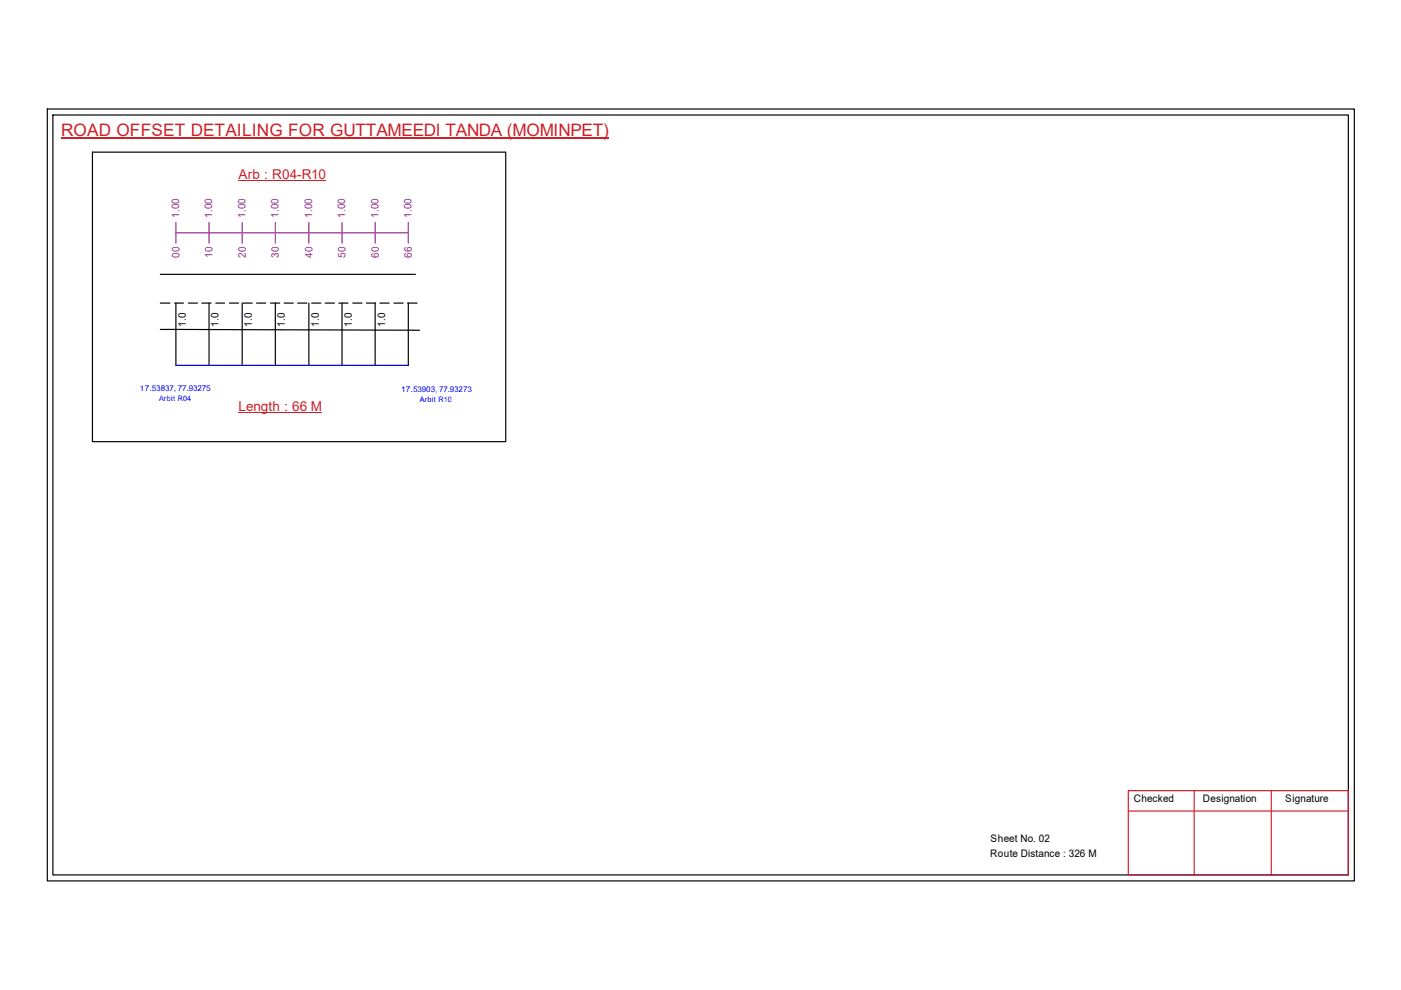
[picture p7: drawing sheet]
<svg xmlns="http://www.w3.org/2000/svg" width="297mm" height="210mm" viewBox="0 0 297 210" stroke-linecap="round" stroke-linejoin="round" font-family="sans-serif">
<defs><g id="words">
<text font-size="3.6" fill="#cd2027" x="13" y="28.9">ROAD OFFSET DETAILING FOR GUTTAMEEDI TANDA (MOMINPET)</text>
<g font-size="2.9" fill="#cd2027">
<text x="50.6" y="37.9">Arb : R04-R10</text>
<text x="50.6" y="87.2">Length : 66 M</text>
</g>
<g font-size="2.2" fill="#93278f">
<text x="38" y="46.2" transform="rotate(-90 38 46.2)">1.00</text>
<text x="45" y="46.2" transform="rotate(-90 45 46.2)">1.00</text>
<text x="52" y="46.2" transform="rotate(-90 52 46.2)">1.00</text>
<text x="59.1" y="46.2" transform="rotate(-90 59.1 46.2)">1.00</text>
<text x="66.2" y="46.2" transform="rotate(-90 66.2 46.2)">1.00</text>
<text x="73.2" y="46.2" transform="rotate(-90 73.2 46.2)">1.00</text>
<text x="80.2" y="46.2" transform="rotate(-90 80.2 46.2)">1.00</text>
<text x="87.2" y="46.2" transform="rotate(-90 87.2 46.2)">1.00</text>
<text x="38.1" y="54.6" transform="rotate(-90 38.1 54.6)">00</text>
<text x="45.1" y="54.6" transform="rotate(-90 45.1 54.6)">10</text>
<text x="52.1" y="54.6" transform="rotate(-90 52.1 54.6)">20</text>
<text x="59.1" y="54.6" transform="rotate(-90 59.1 54.6)">30</text>
<text x="66.2" y="54.6" transform="rotate(-90 66.2 54.6)">40</text>
<text x="73.3" y="54.6" transform="rotate(-90 73.3 54.6)">50</text>
<text x="80.3" y="54.6" transform="rotate(-90 80.3 54.6)">60</text>
<text x="87.3" y="54.6" transform="rotate(-90 87.3 54.6)">66</text>
</g>
<g font-size="2.2">
<text x="39.4" y="69.3" transform="rotate(-90 39.4 69.3)">1.0</text>
<text x="46.4" y="69.3" transform="rotate(-90 46.4 69.3)">1.0</text>
<text x="53.4" y="69.3" transform="rotate(-90 53.4 69.3)">1.0</text>
<text x="60.4" y="69.3" transform="rotate(-90 60.4 69.3)">1.0</text>
<text x="67.6" y="69.3" transform="rotate(-90 67.6 69.3)">1.0</text>
<text x="74.6" y="69.3" transform="rotate(-90 74.6 69.3)">1.0</text>
<text x="81.7" y="69.3" transform="rotate(-90 81.7 69.3)">1.0</text>
<text x="240.4" y="170.1">Checked</text>
<text x="255.1" y="170.1">Designation</text>
<text x="272.5" y="170.1">Signature</text>
<text x="210" y="178.6">Sheet No. 02</text>
<text x="209.9" y="181.7">Route Distance : 326 M</text>
</g>
<g font-size="1.7" fill="#00f">
<text x="29.7" y="82.8">17.53837, 77.93275</text>
<text x="85" y="83.1">17.53903, 77.93273</text>
</g>
<g font-size="1.6" fill="#00f">
<text x="33.7" y="84.9">Arbit R04</text>
<text x="89" y="85.2">Arbit R10</text>
</g>
</g></defs>
<g fill="none" stroke="#000" stroke-width=".25">
<path d="M10 23.1h277.1v163.7h-277.1zM11.2 24.4h274.7v161.1h-274.7zM19.6 32.3h87.6v61.3h-87.6zM34 58.2h54.1M34 69.8l54.9 .2M34 64.3h2M37 64.3h1.9M37.3 64.3v13.2M39.9 64.3h2M42.8 64.3h1.9M44.3 64.3v13.2M45.8 64.3h1.8"/>
<path d="M48.6 64.3h2M51.3 64.3v13.2M51.5 64.3h2M54.4 64.3h1.9M57.4 64.3h1.9M58.4 64.3v13.2M60.2 64.3h2M63.1 64.3h2M65.5 64.3v13.2M66.1 64.3h1.9M69 64.3h1.9M71.8 64.3h2"/>
<path d="M72.5 64.3v13.2M74.8 64.3h1.9M77.7 64.3h1.9M79.5 64.3v13.2M80.6 64.3h1.9M83.5 64.3h2M86.4 64.3h2M86.6 64.3v13.2"/>
</g>
<path d="M239.2 167.6h46.7v17.9h-46.7zM239.2 172h46.7M253.2 167.6v17.9M269.5 167.6v17.9" fill="none" stroke="#cc1f26" stroke-width=".25"/>
<path d="M13 29.3h116.1" fill="none" stroke="#cd2027" stroke-width=".25"/>
<path d="M37.3 77.5h49.3" fill="none" stroke="#00f" stroke-width=".25"/>
<path d="M37.3 49.4h49.3M37.3 47.2v4.4M44.3 47.2v4.4M51.3 47.2v4.4M58.4 47.2v4.4M65.5 47.2v4.4M72.5 47.2v4.4M79.5 47.2v4.4M86.6 47.2v4.4" fill="none" stroke="#93278f" stroke-width=".25"/>
<path d="M50.6 38.3h18.4M50.6 87.5h17.6" fill="none" stroke="#cd2027" stroke-width=".21"/>
<use href="#words"/>
</svg>
